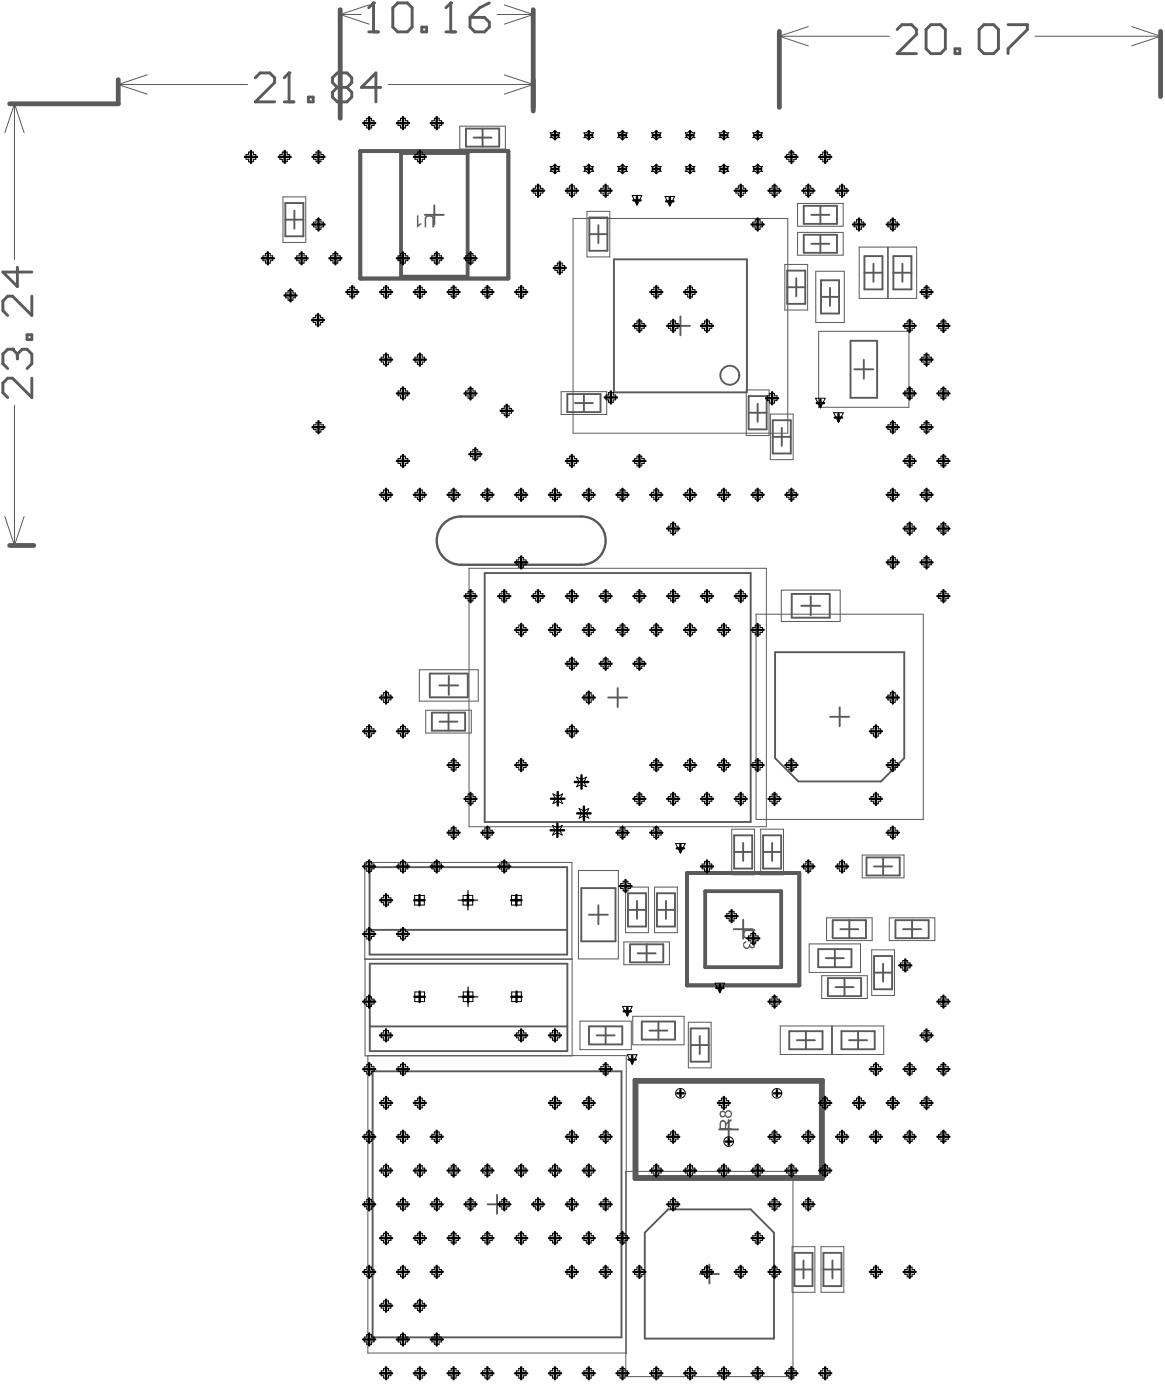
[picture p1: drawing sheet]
<svg xmlns="http://www.w3.org/2000/svg" width="204mm" height="245mm" viewBox="0 0 204 245" stroke-linecap="round" stroke-linejoin="round" font-family="sans-serif">
<g fill="none" stroke="#5a5a5a" stroke-width=".33">
<path d="M49.9 38.5h3.2M49.9 35.6h3.2v5.8h-3.2zM51.5 36.9v3.1M74.4 37.6h3.3M76 36v3.3M81.6 22.5h5.8v3.2h-5.8zM82.9 24.1h3.1M84.5 22.5v3.2M103.2 38.1h3.1v5.8h-3.1zM104.7 39.4v3.2M140.7 36h5.8v3.2h-5.8zM142 37.6h3.2"/>
<path d="M143.6 36v3.2M103.2 41h3.1M107.5 45.4h23.2v23.3h-23.2zM117.4 57.1h3.4M119.1 55.4v3.3M137.8 50.3h3.1M137.8 47.4h3.1v5.8h-3.1zM139.4 48.7v3.2M140.7 41.1h5.8v3.2h-5.8zM142 42.7h3.2M143.6 41.1v3.2M143.7 52h3.2"/>
<path d="M143.7 49.1h3.2v5.8h-3.2zM145.3 50.4v3.2M148.9 59.7h4.6v10h-4.6zM151.3 47.8h3.2M151.3 44.9h3.2v5.8h-3.2zM152.9 46.2v3.1M156.4 47.8h3.1M156.4 44.9h3.1v5.8h-3.1zM157.9 46.2v3.1M99.3 69h5.8v3.2h-5.8zM100.6 70.6h3.2M102.2 69v3.2"/>
<path d="M131 72.3h3.2M131 69.4h3.2v5.8h-3.2zM132.6 70.7v3.2M135.3 76.5h3.1M135.3 73.6h3.1v5.8h-3.1zM136.8 74.9v3.2M149.5 64.7h3.4M151.2 63v3.3M75.2 118h6.7v4.1h-6.7zM78.6 118.4v3.3M84.8 100.4h46.6v43.6h-46.6zM135.7 114.2h22.6v18.6l-4.1 4.1h-14.5l-4-4.1z"/>
<path d="M138.6 104h6.6v4.2h-6.6zM140.2 106.1h3.4M141.9 104.4v3.4M75.6 124.8h5.8v3.2h-5.8zM76.9 120h3.3M76.9 126.4h3.2M78.5 124.8v3.2M106.5 122.2h3.3M108.1 120.5v3.3M145.3 125.5h3.3M147 123.9v3.3M64.7 151.9h34.6v15.3h-34.6z"/>
<path d="M80.2 157.7h3.4M81.9 156v3.3M101.7 155.5h6v9.4h-6zM104.7 158.5v3.4M109.9 159.3h3.2M109.9 156.4h3.2v5.9h-3.2zM111.5 157.8v3.1M115 159.3h3.1M115 156.4h3.1v5.9h-3.1zM116.6 157.8v3.1M128.5 149.2h3.2M128.5 146.3h3.2v5.8h-3.2z"/>
<path d="M130.1 147.6v3.2M133.6 149.2h3.1M133.6 146.3h3.1v5.8h-3.1zM135.1 147.6v3.2M151.7 150.2h5.8v3.1h-5.8zM153 151.7h3.1M154.6 150.2v3.1M64.7 162.8h34.6M64.7 168.8h34.6v15.3h-34.6zM64.7 179.8h34.6M80.3 174.6h3.3M81.9 172.9v3.3"/>
<path d="M103.1 160.2h3.3M103.1 179.7h5.8v3.2h-5.8zM106 179.7v3.2M110.3 165.4h5.8v3.1h-5.8zM111.6 167h3.2M112.3 178.9h5.9v3.2h-5.9zM113.2 165.4v3.1M115.2 178.9v3.2M128.4 162.7h3.3M130.1 161.1v3.3M143.2 166.2h5.8v3.2h-5.8zM144.5 167.8h3.2"/>
<path d="M144.9 171.3h5.8v3.2h-5.8zM145.7 161.1h5.9v3.2h-5.9zM146.1 166.2v3.2M146.2 172.9h3.2M147.1 162.7h3.1M147.8 171.3v3.2M148.7 161.1v3.2M153 170.3h3.1M153 167.4h3.1v5.8h-3.1zM154.6 168.8v3.1M156.7 161.1h5.8v3.2h-5.8zM158.1 162.7h3.1"/>
<path d="M159.6 161.1v3.2M65.2 187.6h43.6v46.6h-43.6zM104.4 181.3h3.2M113.7 180.5h3.1M120.9 183h3.2M120.9 180.1h3.2v5.8h-3.2zM122.5 181.4v3.2M125.9 197.8h3.3M127.5 196.1v3.4M138.1 180.6h5.9v3.2h-5.9zM139.5 182.2h3.1M141.1 180.6v3.2"/>
<path d="M147.3 180.6h5.8v3.2h-5.8zM148.6 182.2h3.2M150.2 180.6v3.2M85.3 210.9h3.4M87 209.2v3.4M116.9 211.8h14.5l4.1 4.1v18.5h-22.6v-18.5zM139.1 219.4h3.1v5.8h-3.1zM144.1 219.4h3.2v5.8h-3.2zM122.5 223.1h3.3M124.2 221.4v3.4M139.1 222.3h3.1M140.6 220.7v3.2"/>
<path d="M144.1 222.3h3.2M145.7 220.7v3.2"/>
<circle cx="127.7" cy="65.7" r="1.66"/>
</g>
<g fill="none" stroke="#5a5a5a" stroke-width=".18">
<path d="M49.5 34.5h4v8h-4zM80.5 22.1h8v4h-8zM100.3 38.3h37.6v37.6h-37.6zM102.7 37h4v8h-4zM139.6 35.6h8v4h-8zM137.4 46.3h4v8h-4zM139.6 40.7h8v4h-8zM142.8 47.5h5v9h-5zM143.3 58h15.8v13.3h-15.8zM150.4 43.3h5v9h-5zM155.5 43.3h4.9v9h-4.9zM98.2 68.6h8v4h-8z"/>
<path d="M130.6 68.3h4v8h-4zM134.8 72.5h4v8h-4zM82.1 99.5h52v45.3h-52zM73.4 117.3h10.3v5.5h-10.3zM132.3 107.6h29.3v35.9h-29.3zM136.7 103.3h10.4v5.5h-10.4zM74.5 124.4h8v4h-8zM101.2 152.5h7v15.4h-7zM109.5 155.4h4v7.9h-4zM114.6 155.4h4v7.9h-4zM128.1 145.2h4v8h-4zM133.1 145.2h4v8h-4z"/>
<path d="M150.9 149.7h7.3v4h-7.3zM100.1 167.9h-36.2v17h36.2v-33.9h-36.2v17h36.2M101.5 178.8h9v5h-9zM109.2 165h8v4h-8zM110.8 178h8.9v5h-8.9zM120.5 179h4v8h-4zM136.6 179.7h8.9v5h-8.9zM141.6 165.3h9v5h-9zM143.8 170.9h8v4h-8zM144.7 160.7h7.9v4h-7.9zM145.7 179.7h9v5h-9zM152.6 166.3h4v8h-4z"/>
<path d="M155.6 160.7h8v4h-8zM64.4 184.9h45.2v52.1h-45.2zM109.5 205.1h29.3v36h-29.3zM138.6 218.3h4v8h-4zM143.7 218.3h4v8h-4z"/>
</g>
<path d="M63.1 26.5h25.9v22.3h-25.9zM70.2 26.8h11.6v21.6h-11.6zM120.2 152.9h19.7v19.7h-19.7zM123.4 156.1h13.3v13.3h-13.3zM111.1 189.1h32.9v17.3h-32.9zM111.4 189.5h32.3v16.6h-32.3z" fill="none" stroke="#5a5a5a" stroke-width=".66"/>
<g fill="#5a5a5a">
<path d="M130.4 162.8l1.8-.1v.4h-1.2a.57 .57 0 0 0-.6 .2 .57 .57 0 0 0 0 .7l.3 .2h1.5v.2h-1.2a.78 .78 0 0 1-.8-.2 .78 .78 0 0 1-.1-.9z"/>
<path d="M130.2 164.9l.5-.1v.3a.43 .43 0 0 0-.4 .5 .43 .43 0 0 0 .5 .3 .43 .43 0 0 0 .3-.5h.2a.33 .33 0 0 0 .2 .4 .33 .33 0 0 0 .4-.2 .33 .33 0 0 0-.1-.4l-.2-.1 .1-.3a.62 .62 0 0 1 .5 .8 .62 .62 0 0 1-.9 .4v-.2a.64 .64 0 0 1-.9 .3 .64 .64 0 0 1-.3-.8z"/>
<path d="M74.6 37.8a.97 .97 0 0 1 1.3 .4l.1 1.6h-.3v-1.2a.57 .57 0 0 0-.3-.6 .57 .57 0 0 0-.7 0l-.1 .3v1.5h-.3v-1.7z"/>
<path d="M73 37.7h.2v1.7l.5-.3v.2l-.3 .2-.3 .3h-.1z"/>
<path d="M126.4 196.5l-.2 .1v1h.7v-.7a.37 .37 0 0 0-.2-.4 .37 .37 0 0 0-.3 0zM126.2 196.2a.64 .64 0 0 1 .9 .5l.3-.3 .6-.4v.3l-.7 .5-.2 .2v.6h.9v.2h-2.1v-1.2z"/>
<path d="M126.4 194.8a.35 .35 0 0 0-.3 .5 .35 .35 0 0 0 .6 .1 .35 .35 0 0 0 0-.5zM127 195.1a.45 .45 0 0 0 .9 0 .45 .45 0 0 0-.9 0zM126.1 194.6l.3-.1a.45 .45 0 0 1 .5 .3 .64 .64 0 0 1 .9-.3 .64 .64 0 0 1 .2 .9 .59 .59 0 0 1-.5 .4 .59 .59 0 0 1-.6-.4 .53 .53 0 0 1-.6 .3 .53 .53 0 0 1-.4-.7z"/>
</g>
<path d="M80.7 98.9h21.1M80.7 90.5h21.1" fill="none" stroke="#5a5a5a" stroke-width=".42"/>
<g fill="none" stroke="#5a5a5a" stroke-width=".18">
<path d="M2.5 18.2l1.7 5.1M2.5 18.2l-1.7 5.1M2.5 18.2v27.2M20.7 14.8l5.1 1.7M20.7 14.8h22.6M25.8 13.1l-5.1 1.7M59.5 2.5l5.1 1.7M59.5 2.5h3.7M64.6 .9l-5.1 1.6M68 14.8h25.3M87 2.5h6.3M88.3 .9l5 1.6"/>
<path d="M88.3 13.1l5 1.7M93.3 2.5l-5 1.7M93.3 14.8l-5 1.7M136.4 6.3l5.1 1.7M136.4 6.3h19.3M141.5 4.7l-5.1 1.6M181.2 6.3h21.9M198.1 4.7l5 1.6M203.1 6.3l-5 1.7M2.5 71v24.5M.8 90.5l1.7 5M4.2 90.5l-1.7 5"/>
</g>
<path d="M20.7 14v4.2h-19M59.5 1.7v19M93.3 1.7v17.7M136.4 5.5v13.3M203.1 5.5v11.4M1.7 95.5h4.2" fill="none" stroke="#5a5a5a" stroke-width=".84"/>
<path d="M64.5 5.6h1.7M65.4 .5v5.1M157 5.2l.9-.9h1.7l.8 .9v.8l-3.4 3.4h3.4M162.9 4.3h1.7l.9 .9v3.3l-.9 .9h-1.7l-.8-.9v-3.3zM167.2 8.5h.8v.9h-.8zM172.2 4.3h1.7l.9 .9v3.3l-.9 .9h-1.7l-.8-.9v-3.3zM176.4 4.3h3.4v.9l-3.4 3.3v.9" fill="none" stroke="#5a5a5a" stroke-width=".51"/>
<circle cx="65.4" cy=".5" r=".25" fill="#5a5a5a"/>
<path d="M65.4 .5l-.9 .9M69.6 .5h1.7l.8 .9v3.3l-.8 .9h-1.7l-.8-.9v-3.3zM73.8 4.7h.9v.9h-.9zM78 5.6h1.7M78.9 .5v5.1" fill="none" stroke="#5a5a5a" stroke-width=".51"/>
<circle cx="78.9" cy=".5" r=".25" fill="#5a5a5a"/>
<path d="M78.9 .5l-.9 .9M82.3 3.1h2.5l.8 .8v.8l-.8 .9h-1.7l-.8-.9zM85.6 .5l-1.6 .9-1.7 1.7M2.2 61.2h-.8l-.9 .8v1.7l.9 .8M5.6 66.2v3.4l-3.4-3.4h-.8l-.9 .9v1.7l.9 .8" fill="none" stroke="#5a5a5a" stroke-width=".51"/>
<circle cx="2.2" cy="61.2" r=".25" fill="#5a5a5a"/>
<path d="M44.7 13.6l.8-.8h1.7l.9 .8v.9l-3.4 3.3h3.4M49.8 17.8h1.6M50.6 12.8v5M3 46.8v3.4l-2.5-2.6h5.1M4.7 58.6h.9v.9h-.9zM5.6 51.9v3.3l-3.4-3.3h-.8l-.9 .8v1.7l.9 .8M2.2 61.2l.8 .8M3 62v.9M3 62l.9-.8h.8l.9 .8v1.7l-.9 .8" fill="none" stroke="#5a5a5a" stroke-width=".51"/>
<circle cx="50.6" cy="12.8" r=".25" fill="#5a5a5a"/>
<path d="M50.6 12.8l-.8 .8M54 17h.8v.8h-.8zM59 15.3l-.8 .9v.8l.8 .8h1.7l.9-.8v-.8l-.9-.9M59 15.3l-.8-.8v-.9l.8-.8h1.7l.9 .8v.9l-.9 .8M59 15.3h1.7M66.6 15.3h-3.3l2.5-2.5v5" fill="none" stroke="#5a5a5a" stroke-width=".51"/>
<path d="M80.7 90.5a4.2 4.2 0 0 0-4.3 4.2 4.2 4.2 0 0 0 4.3 4.2M101.8 90.5a4.2 4.2 0 0 1 4.2 4.2 4.2 4.2 0 0 1-4.2 4.2" fill="none" stroke="#5a5a5a" stroke-width=".42"/>
<g fill="none" stroke="#000" stroke-width=".42">
<path d="M42.9 27.5h2.1M43.9 26.4v2.1M48.8 27.5h2.1M49.8 26.4v2.1M54.7 39.3h2.1M54.7 27.5h2.1M55.7 26.4v2.1M55.7 38.3v2.1M63.6 21.6h2.1M64.6 20.5v2.1M69.5 21.6h2.1M70.5 20.5v2.1"/>
<path d="M72.4 27.5h2.1M73.5 26.4v2.1M75.4 21.6h2.1M76.4 20.5v2.1M93.1 33.4h2.1M94.2 32.3v2.2M96.5 23.7h1.3M96.5 29.6h1.3M97.1 23v1.3M97.1 29v1.2M99 33.4h2.1M100.1 32.3v2.2"/>
<path d="M102.4 23.7h1.3M102.4 29.6h1.3M103 23v1.3M103 29v1.2M104.9 33.4h2.2M106 32.3v2.2M108.3 23.7h1.3M108.3 29.6h1.3M109 23v1.3M109 29v1.2M110.9 35.1h1.2M111.5 34.5v1.2"/>
<path d="M114.2 23.7h1.3M114.2 29.6h1.3M114.9 23v1.3M114.9 29v1.2M116.6 35.3h1.3M117.2 34.6v1.3M120.1 23.7h1.3M120.1 29.6h1.3M120.8 23v1.3M120.8 29v1.2M126.1 23.7h1.2M126.1 29.6h1.2"/>
<path d="M126.7 23v1.3M126.7 29v1.2M128.6 33.4h2.1M129.7 32.3v2.2M131.6 39.3h2.1M132 23.7h1.2M132 29.6h1.2M132.6 23v1.3M132.6 29v1.2M132.6 38.3v2.1M134.5 33.4h2.1M135.6 32.3v2.2"/>
<path d="M137.5 27.5h2.1M138.5 26.4v2.1M140.4 33.4h2.1M141.5 32.3v2.2M143.4 27.5h2.1M144.4 26.4v2.1M146.3 33.4h2.1M147.4 32.3v2.2M149.3 39.3h2.1M150.3 38.3v2.1M155.2 39.3h2.1M156.3 38.3v2.1"/>
<path d="M45.8 45.2h2.1M46.9 44.2v2.1M49.8 51.7h2.1M50.8 50.7v2.1M51.7 45.2h2.1M52.8 44.2v2.1M54.6 56.1h2.1M55.7 55v2.1M57.6 45.2h2.2M58.7 44.2v2.1M60.6 51.1h2.1M61.7 50.1v2.1"/>
<path d="M66.5 51.1h2.1M67.6 50.1v2.1M69.5 45.2h2.1M70.5 44.2v2.1M72.4 51.1h2.1M73.5 50.1v2.1M75.4 45.2h2.1M76.4 44.2v2.1M78.3 51.1h2.2M79.4 50.1v2.1M81.3 45.2h2.1M82.4 44.2v2.1"/>
<path d="M84.3 51.1h2.1M85.3 50.1v2.1M90.2 51.1h2.1M91.2 50.1v2.1M96.9 46.9h2.1M98 45.9v2.1M110.9 57.1h2.1M111.9 56v2.1M113.8 51.1h2.1M114.9 50.1v2.1M116.8 57.1h2.1M117.8 56v2.1"/>
<path d="M119.7 51.1h2.1M120.8 50.1v2.1M122.7 57.1h2.1M123.7 56v2.1M158.2 57.1h2.1M159.2 56v2.1M161.1 51.1h2.1M162.2 50.1v2.1M164.1 57.1h2.1M165.1 56v2.1M54.7 74.8h2.1M55.7 73.8v2.1"/>
<path d="M66.5 63h2.1M67.6 61.9v2.1M69.5 68.9h2.1M70.5 67.8v2.2M70.5 79.7v2.1M72.4 63h2.1M73.5 61.9v2.1M81.3 68.9h2.1M82.1 79.6h2.2M82.4 67.8v2.2M83.2 78.5v2.1M87.6 71.9h2.1"/>
<path d="M88.7 70.9v2.1M100.1 79.7v2.1M105.9 69.6h2.1M106.9 68.6v2.1M111.9 79.7v2.1M134.1 69.7h2.1M135.1 68.7v2.1M143 70.6h1.2M143.6 70v1.2M146.1 73.1h1.3M146.8 72.5v1.3M155.2 74.8h2.1"/>
<path d="M156.3 73.8v2.1M158.2 68.9h2.1M159.2 67.8v2.2M159.2 79.7v2.1M161.1 63h2.1M161.1 74.8h2.1M162.2 61.9v2.1M162.2 73.8v2.1M164.1 68.9h2.1M165.1 67.8v2.2M165.1 79.7v2.1M66.5 86.7h2.1"/>
<path d="M67.6 85.6v2.1M69.5 80.7h2.1M72.4 86.7h2.1M73.5 85.6v2.1M78.3 86.7h2.2M79.4 85.6v2.1M84.3 86.7h2.1M85.3 85.6v2.1M90.2 86.7h2.1M90.2 98.5h2.1M91.2 85.6v2.1M91.2 97.4v2.1"/>
<path d="M96.1 86.7h2.1M97.1 85.6v2.1M99 80.7h2.1M102 86.7h2.1M103 85.6v2.1M107.9 86.7h2.1M109 85.6v2.1M110.9 80.7h2.1M113.8 86.7h2.1M114.9 85.6v2.1M116.8 92.6h2.1M117.8 91.5v2.1"/>
<path d="M119.7 86.7h2.1M120.8 85.6v2.1M125.6 86.7h2.2M126.7 85.6v2.1M131.6 86.7h2.1M132.6 85.6v2.1M137.5 86.7h2.1M138.5 85.6v2.1M155.2 86.7h2.1M155.2 98.5h2.1M156.3 85.6v2.1M156.3 97.4v2.1"/>
<path d="M158.2 80.7h2.1M158.2 92.6h2.1M159.2 91.5v2.1M161.1 86.7h2.1M161.1 98.5h2.1M162.2 85.6v2.1M162.2 97.4v2.1M164.1 80.7h2.1M164.1 92.6h2.1M165.1 91.5v2.1M81.3 104.4h2.1M82.4 103.3v2.2"/>
<path d="M87.2 104.4h2.1M88.3 103.3v2.2M90.2 110.3h2.1M91.2 109.3v2.1M93.1 104.4h2.1M94.2 103.3v2.2M96.1 110.3h2.1M97.1 109.3v2.1M99 104.4h2.1M99 116.2h2.1M100.1 103.3v2.2M100.1 115.2v2.1"/>
<path d="M102 110.3h2.1M103 109.3v2.1M104.9 104.4h2.2M104.9 116.2h2.2M106 103.3v2.2M106 115.2v2.1M107.9 110.3h2.1M109 109.3v2.1M110.9 104.4h2.1M110.9 116.2h2.1M111.9 103.3v2.2M111.9 115.2v2.1"/>
<path d="M113.8 110.3h2.1M114.9 109.3v2.1M116.8 104.4h2.1M117.8 103.3v2.2M119.7 110.3h2.1M120.8 109.3v2.1M122.7 104.4h2.1M123.7 103.3v2.2M125.6 110.3h2.2M126.7 109.3v2.1M128.6 104.4h2.1M129.7 103.3v2.2"/>
<path d="M131.6 110.3h2.1M132.6 109.3v2.1M164.1 104.4h2.1M165.1 103.3v2.2M63.6 128.1h2.1M64.6 127v2.1M66.5 122.2h2.1M67.6 121.1v2.1M69.5 128.1h2.1M70.5 127v2.1M78.3 134h2.2M79.4 132.9v2.1"/>
<path d="M81.3 139.9h2.1M82.4 138.8v2.2M90.2 134h2.1M91.2 132.9v2.1M96.4 139.9h2.4M97.6 138.7v2.4M99 128.1h2.1M100.1 127v2.1M100.6 136.9h2.4M101.8 135.8v2.3M102 122.2h2.1M103 121.1v2.1"/>
<path d="M110.9 139.9h2.1M111.9 138.8v2.2M113.8 134h2.1M114.9 132.9v2.1M116.8 139.9h2.1M117.8 138.8v2.2M119.7 134h2.1M120.8 132.9v2.1M122.7 139.9h2.1M123.7 138.8v2.2M125.6 134h2.2M126.7 132.9v2.1"/>
<path d="M128.6 139.9h2.1M129.7 138.8v2.2M131.6 134h2.1M132.6 132.9v2.1M134.5 139.9h2.1M135.6 138.8v2.2M137.5 134h2.1M138.5 132.9v2.1M152.2 128.1h2.2M152.2 139.9h2.2M153.3 127v2.1M153.3 138.8v2.2"/>
<path d="M155.2 122.2h2.1M155.2 134h2.1M156.3 121.1v2.1M156.3 132.9v2.1M63.6 151.7h2.1M64.6 150.7v2.1M66.5 157.7h2.1M67.6 156.6v2.1M69.5 151.7h2.1M70.5 150.7v2.1M72.5 157.7h1.8M73.4 156.7v1.9"/>
<path d="M75.4 151.7h2.1M76.4 150.7v2.1M78.3 145.8h2.2M79.4 144.8v2.1M81 157.7h1.8M81.9 156.7v1.9M84.3 145.8h2.1M85.3 144.8v2.1M87.2 151.7h2.1M88.3 150.7v2.1M89.5 157.7h1.8M90.4 156.7v1.9"/>
<path d="M96.4 145.4h2.3M97.6 144.2v2.4M101 142.4h2.4M102.2 141.3v2.3M107.9 145.8h2.1M108.4 155.2h2.1M109 144.8v2.1M109.5 154.1v2.1M113.8 145.8h2.1M114.9 144.8v2.1M118.5 148.6h1.2M119.1 147.9v1.3"/>
<path d="M122.7 151.7h2.1M123.7 150.7v2.1M128 159.4v2.1M140.4 151.7h2.1M141.5 150.7v2.1M146.3 151.7h2.1M147.4 150.7v2.1M155.2 145.8h2.1M156.3 144.8v2.1M63.6 175.4h2.1M63.6 163.6h2.1M64.6 162.5v2.1"/>
<path d="M64.6 174.4v2.1M69.5 163.6h2.1M70.5 162.5v2.1M72.5 174.6h1.9M73.4 173.6v1.9M81 174.6h1.8M81.9 173.6v1.9M89.5 174.6h1.8M90.4 173.6v1.9M109.2 177.1h1.2M109.8 176.5v1.2M125.4 173h1.2"/>
<path d="M126 172.4v1.3M127 160.4h2.1M130.8 164.3h2.1M131.8 163.3v2.1M134.5 175.4h2.1M135.6 174.4v2.1M157.4 169.1h2.1M158.5 168v2.1M164.1 175.4h2.1M165.1 174.4v2.1M63.6 187.2h2.1M63.6 199.1h2.1"/>
<path d="M64.6 186.2v2.1M64.6 198v2.1M66.5 181.3h2.1M66.5 193.2h2.1M67.6 180.3v2.1M67.6 192.1v2.1M69.5 187.2h2.1M69.5 199.1h2.1M70.5 186.2v2.1M70.5 198v2.1M72.4 193.2h2.1M73.5 192.1v2.1"/>
<path d="M75.4 199.1h2.1M76.4 198v2.1M90.2 181.3h2.1M91.2 180.3v2.1M96.1 181.3h2.1M96.1 193.2h2.1M97.1 180.3v2.1M97.1 192.1v2.1M99 199.1h2.1M100.1 198v2.1M102 193.2h2.1M103 192.1v2.1"/>
<path d="M104.9 187.2h2.2M104.9 199.1h2.2M106 186.2v2.1M106 198v2.1M110 185.6h1.3M110.6 184.9v1.3M116.8 199.1h2.1M117.8 198v2.1M118.6 191.5h1M119.1 190.9v1.1M125.6 193.2h2.2M126.7 192.1v2.1"/>
<path d="M127 199.9h1.1M127.5 199.4v1.1M134.5 199.1h2.1M135.4 191.5h1.1M135.6 198v2.1M136 190.9v1.1M140.4 199.1h2.1M141.5 198v2.1M143.4 193.2h2.1M144.4 192.1v2.1M146.3 199.1h2.1M147.4 198v2.1"/>
<path d="M149.3 193.2h2.1M150.3 192.1v2.1M152.2 187.2h2.2M152.2 199.1h2.2M153.3 186.2v2.1M153.3 198v2.1M155.2 193.2h2.1M156.3 192.1v2.1M158.2 187.2h2.1M158.2 199.1h2.1M159.2 186.2v2.1M159.2 198v2.1"/>
<path d="M161.1 181.3h2.1M161.1 193.2h2.1M162.2 180.3v2.1M162.2 192.1v2.1M164.1 187.2h2.1M164.1 199.1h2.1M165.1 186.2v2.1M165.1 198v2.1M63.6 210.9h2.1M64.6 209.9v2.1M66.5 205h2.1M66.5 216.8h2.1"/>
<path d="M67.6 203.9v2.2M67.6 215.8v2.1M69.5 210.9h2.1M70.5 209.9v2.1M72.4 205h2.1M72.4 216.8h2.1M73.5 203.9v2.2M73.5 215.8v2.1M75.4 210.9h2.1M76.4 209.9v2.1M78.3 205h2.2M78.3 216.8h2.2"/>
<path d="M79.4 203.9v2.2M79.4 215.8v2.1M81.3 210.9h2.1M82.4 209.9v2.1M84.3 205h2.1M84.3 216.8h2.1M85.3 203.9v2.2M85.3 215.8v2.1M87.2 210.9h2.1M88.3 209.9v2.1M90.2 205h2.1M90.2 216.8h2.1"/>
<path d="M91.2 203.9v2.2M91.2 215.8v2.1M93.1 210.9h2.1M94.2 209.9v2.1M96.1 205h2.1M96.1 216.8h2.1M97.1 203.9v2.2M97.1 215.8v2.1M99 210.9h2.1M100.1 209.9v2.1M102 205h2.1M102 216.8h2.1"/>
<path d="M103 203.9v2.2M103 215.8v2.1M104.9 210.9h2.2M106 209.9v2.1M107.9 216.8h2.1M109 215.8v2.1M113.8 205h2.1M114.9 203.9v2.2M116.8 210.9h2.1M117.8 209.9v2.1M119.7 205h2.1M120.8 203.9v2.2"/>
<path d="M125.6 205h2.2M126.7 203.9v2.2M131.6 205h2.1M131.6 216.8h2.1M132.6 203.9v2.2M132.6 215.8v2.1M134.5 210.9h2.1M135.6 209.9v2.1M137.5 205h2.1M138.5 203.9v2.2M140.4 210.9h2.1M141.5 209.9v2.1"/>
<path d="M143.4 205h2.1M144.4 203.9v2.2M63.6 222.7h2.1M63.6 234.6h2.1M64.6 221.7v2.1M64.6 233.5v2.1M66.5 228.7h2.1M67.6 227.6v2.1M67.6 239.4v2.2M69.5 222.7h2.1M69.5 234.6h2.1M70.5 221.7v2.1"/>
<path d="M70.5 233.5v2.1M72.4 228.7h2.1M73.5 227.6v2.1M73.5 239.4v2.2M75.4 222.7h2.1M75.4 234.6h2.1M76.4 221.7v2.1M76.4 233.5v2.1M79.4 239.4v2.2M85.3 239.4v2.2M91.2 239.4v2.2M97.1 239.4v2.2"/>
<path d="M99 222.7h2.1M100.1 221.7v2.1M103 239.4v2.2M104.9 222.7h2.2M106 221.7v2.1M109 239.4v2.2M110.9 222.7h2.1M111.9 221.7v2.1M114.9 239.4v2.2M120.8 239.4v2.2M122.7 222.7h2.1M123.7 221.7v2.1"/>
<path d="M126.7 239.4v2.2M128.6 222.7h2.1M129.7 221.7v2.1M132.6 239.4v2.2M134.5 222.7h2.1M135.6 221.7v2.1M138.5 239.4v2.2M144.4 239.4v2.2M152.2 222.7h2.2M153.3 221.7v2.1M158.2 222.7h2.1M159.2 221.7v2.1"/>
<path d="M66.5 240.5h2.1M72.4 240.5h2.1M78.3 240.5h2.2M84.3 240.5h2.1M90.2 240.5h2.1M96.1 240.5h2.1M102 240.5h2.1M107.9 240.5h2.1M113.8 240.5h2.1M119.7 240.5h2.1M125.6 240.5h2.2M131.6 240.5h2.1"/>
<path d="M137.5 240.5h2.1M143.4 240.5h2.1"/>
</g>
<g fill="none" stroke="#000" stroke-width=".18">
<path d="M43.5 26.6h.8v.5h.5v.8h-.5v.4h-.8v-.4h-.4v-.8h.4zM49.4 26.6h.9v.5h.4v.8h-.4v.4h-.9v-.4h-.4v-.8h.4zM55.3 38.5h.9v.4h.4v.8h-.4v.5h-.9v-.5h-.4v-.8h.4zM55.3 26.6h.9v.5h.4v.8h-.4v.4h-.9v-.4h-.4v-.8h.4zM64.2 20.7h.8v.4h.5v.9h-.5v.4h-.8v-.4h-.4v-.9h.4zM70.1 20.7h.8v.4h.5v.9h-.5v.4h-.8v-.4h-.4v-.9h.4zM73.1 26.6h.8v.5h.4v.8h-.4v.4h-.8v-.4h-.5v-.8h.5zM76 20.7h.9v.4h.4v.9h-.4v.4h-.9v-.4h-.4v-.9h.4zM93.8 32.6h.8v.4h.4v.8h-.4v.4h-.8v-.4h-.5v-.8h.5zM96.3 29.2h.4l.4-.5 .5 .5h.4l-.4 .4 .4 .4h-.4l-.5 .4-.4-.4h-.4l.4-.4zM96.3 23.3h.4l.4-.5 .5 .5h.4l-.4 .4 .4 .4h-.4l-.5 .4-.4-.4h-.4l.4-.4zM99.7 32.6h.8v.4h.4v.8h-.4v.4h-.8v-.4h-.5v-.8h.5z"/>
<path d="M102.2 23.3h.4l.4-.5 .5 .5h.4l-.4 .4 .4 .4h-.4l-.5 .4-.4-.4h-.4l.4-.4zM102.2 29.2h.4l.4-.5 .5 .5h.4l-.4 .4 .4 .4h-.4l-.5 .4-.4-.4h-.4l.4-.4zM105.6 32.6h.8v.4h.4v.8h-.4v.4h-.8v-.4h-.4v-.8h.4zM108.1 29.2h.4l.5-.5 .4 .5h.4l-.4 .4 .4 .4h-.4l-.4 .4-.5-.4h-.4l.4-.4zM108.1 23.3h.4l.5-.5 .4 .5h.4l-.4 .4 .4 .4h-.4l-.4 .4-.5-.4h-.4l.4-.4zM110.6 34.2h1.7l-.8 1.7zM114 29.2h.4l.5-.5 .4 .5h.4l-.4 .4 .4 .4h-.4l-.4 .4-.5-.4h-.4l.4-.4zM114 23.3h.4l.5-.5 .4 .5h.4l-.4 .4 .4 .4h-.4l-.4 .4-.5-.4h-.4l.4-.4zM116.4 34.4h1.7l-.9 1.7zM119.9 29.2h.5l.4-.5 .4 .5h.4l-.4 .4 .4 .4h-.4l-.4 .4-.4-.4h-.5l.5-.4zM119.9 23.3h.5l.4-.5 .4 .5h.4l-.4 .4 .4 .4h-.4l-.4 .4-.4-.4h-.5l.5-.4zM125.8 29.2h.5l.4-.5 .4 .5h.4l-.4 .4 .4 .4h-.4l-.4 .4-.4-.4h-.5l.5-.4z"/>
<path d="M125.8 23.3h.5l.4-.5 .4 .5h.4l-.4 .4 .4 .4h-.4l-.4 .4-.4-.4h-.5l.5-.4zM129.2 32.6h.9v.4h.4v.8h-.4v.4h-.9v-.4h-.4v-.8h.4zM131.8 29.2h.4l.4-.5 .4 .5h.5l-.5 .4 .5 .4h-.5l-.4 .4-.4-.4h-.4l.4-.4zM131.8 23.3h.4l.4-.5 .4 .5h.5l-.5 .4 .5 .4h-.5l-.4 .4-.4-.4h-.4l.4-.4zM132.2 38.5h.8v.4h.5v.8h-.5v.5h-.8v-.5h-.4v-.8h.4zM135.1 32.6h.9v.4h.4v.8h-.4v.4h-.9v-.4h-.4v-.8h.4zM138.1 26.6h.8v.5h.5v.8h-.5v.4h-.8v-.4h-.4v-.8h.4zM141.1 32.6h.8v.4h.4v.8h-.4v.4h-.8v-.4h-.5v-.8h.5zM144 26.6h.9v.5h.4v.8h-.4v.4h-.9v-.4h-.4v-.8h.4zM147 32.6h.8v.4h.4v.8h-.4v.4h-.8v-.4h-.5v-.8h.5zM149.9 38.5h.9v.4h.4v.8h-.4v.5h-.9v-.5h-.4v-.8h.4zM155.8 38.5h.9v.4h.4v.8h-.4v.5h-.9v-.5h-.4v-.8h.4z"/>
<path d="M46.5 44.4h.8v.4h.4v.9h-.4v.4h-.8v-.4h-.5v-.9h.5zM50.4 50.9h.9v.4h.4v.9h-.4v.4h-.9v-.4h-.4v-.9h.4zM52.4 44.4h.8v.4h.4v.9h-.4v.4h-.8v-.4h-.5v-.9h.5zM55.2 55.2h.9v.4h.4v.9h-.4v.4h-.9v-.4h-.4v-.9h.4zM58.3 44.4h.8v.4h.4v.9h-.4v.4h-.8v-.4h-.4v-.9h.4zM61.2 50.3h.9v.4h.4v.9h-.4v.4h-.9v-.4h-.4v-.9h.4zM67.1 50.3h.9v.4h.4v.9h-.4v.4h-.9v-.4h-.4v-.9h.4zM70.1 44.4h.8v.4h.5v.9h-.5v.4h-.8v-.4h-.4v-.9h.4zM73.1 50.3h.8v.4h.4v.9h-.4v.4h-.8v-.4h-.5v-.9h.5zM76 44.4h.9v.4h.4v.9h-.4v.4h-.9v-.4h-.4v-.9h.4zM79 50.3h.8v.4h.4v.9h-.4v.4h-.8v-.4h-.4v-.9h.4zM81.9 44.4h.9v.4h.4v.9h-.4v.4h-.9v-.4h-.4v-.9h.4z"/>
<path d="M84.9 50.3h.8v.4h.5v.9h-.5v.4h-.8v-.4h-.4v-.9h.4zM90.8 50.3h.8v.4h.5v.9h-.5v.4h-.8v-.4h-.4v-.9h.4zM97.6 46.1h.8v.4h.4v.8h-.4v.5h-.8v-.5h-.5v-.8h.5zM111.5 56.2h.8v.4h.5v.9h-.5v.4h-.8v-.4h-.4v-.9h.4zM114.4 50.3h.9v.4h.4v.9h-.4v.4h-.9v-.4h-.4v-.9h.4zM117.4 56.2h.8v.4h.5v.9h-.5v.4h-.8v-.4h-.4v-.9h.4zM120.4 50.3h.8v.4h.4v.9h-.4v.4h-.8v-.4h-.5v-.9h.5zM123.3 56.2h.9v.4h.4v.9h-.4v.4h-.9v-.4h-.4v-.9h.4zM158.8 56.2h.8v.4h.5v.9h-.5v.4h-.8v-.4h-.4v-.9h.4zM161.7 50.3h.9v.4h.4v.9h-.4v.4h-.9v-.4h-.4v-.9h.4zM164.7 56.2h.8v.4h.5v.9h-.5v.4h-.8v-.4h-.4v-.9h.4zM55.3 74h.9v.4h.4v.8h-.4v.5h-.9v-.5h-.4v-.8h.4z"/>
<path d="M67.1 62.1h.9v.5h.4v.8h-.4v.4h-.9v-.4h-.4v-.8h.4zM70.1 68.1h.8v.4h.5v.8h-.5v.4h-.8v-.4h-.4v-.8h.4zM70.1 79.9h.8v.4h.5v.9h-.5v.4h-.8v-.4h-.4v-.9h.4zM73.1 62.1h.8v.5h.4v.8h-.4v.4h-.8v-.4h-.5v-.8h.5zM81.9 68.1h.9v.4h.4v.8h-.4v.4h-.9v-.4h-.4v-.8h.4zM82.8 78.7h.8v.4h.4v.9h-.4v.4h-.8v-.4h-.4v-.9h.4zM88.3 71.1h.8v.4h.4v.9h-.4v.4h-.8v-.4h-.5v-.9h.5zM99.7 79.9h.8v.4h.4v.9h-.4v.4h-.8v-.4h-.5v-.9h.5zM106.5 68.8h.8v.4h.5v.8h-.5v.5h-.8v-.5h-.4v-.8h.4zM111.5 79.9h.8v.4h.5v.9h-.5v.4h-.8v-.4h-.4v-.9h.4zM134.7 68.9h.9v.4h.4v.9h-.4v.4h-.9v-.4h-.4v-.9h.4zM142.7 69.7h1.7l-.8 1.7z"/>
<path d="M145.9 72.3h1.7l-.8 1.7zM155.8 74h.9v.4h.4v.8h-.4v.5h-.9v-.5h-.4v-.8h.4zM158.8 68.1h.8v.4h.5v.8h-.5v.4h-.8v-.4h-.4v-.8h.4zM158.8 79.9h.8v.4h.5v.9h-.5v.4h-.8v-.4h-.4v-.9h.4zM161.7 62.1h.9v.5h.4v.8h-.4v.4h-.9v-.4h-.4v-.8h.4zM161.7 74h.9v.4h.4v.8h-.4v.5h-.9v-.5h-.4v-.8h.4zM164.7 68.1h.8v.4h.5v.8h-.5v.4h-.8v-.4h-.4v-.8h.4zM164.7 79.9h.8v.4h.5v.9h-.5v.4h-.8v-.4h-.4v-.9h.4zM67.1 85.8h.9v.4h.4v.9h-.4v.4h-.9v-.4h-.4v-.9h.4zM73.1 85.8h.8v.4h.4v.9h-.4v.4h-.8v-.4h-.5v-.9h.5zM79 85.8h.8v.4h.4v.9h-.4v.4h-.8v-.4h-.4v-.9h.4zM84.9 85.8h.8v.4h.5v.9h-.5v.4h-.8v-.4h-.4v-.9h.4z"/>
<path d="M90.8 85.8h.8v.4h.5v.9h-.5v.4h-.8v-.4h-.4v-.9h.4zM90.8 97.6h.8v.5h.5v.8h-.5v.4h-.8v-.4h-.4v-.8h.4zM96.7 85.8h.9v.4h.4v.9h-.4v.4h-.9v-.4h-.4v-.9h.4zM102.6 85.8h.9v.4h.4v.9h-.4v.4h-.9v-.4h-.4v-.9h.4zM108.5 85.8h.9v.4h.4v.9h-.4v.4h-.9v-.4h-.4v-.9h.4zM114.4 85.8h.9v.4h.4v.9h-.4v.4h-.9v-.4h-.4v-.9h.4zM117.4 91.7h.8v.4h.5v.9h-.5v.4h-.8v-.4h-.4v-.9h.4zM120.4 85.8h.8v.4h.4v.9h-.4v.4h-.8v-.4h-.5v-.9h.5zM126.3 85.8h.8v.4h.4v.9h-.4v.4h-.8v-.4h-.5v-.9h.5zM132.2 85.8h.8v.4h.5v.9h-.5v.4h-.8v-.4h-.4v-.9h.4zM138.1 85.8h.8v.4h.5v.9h-.5v.4h-.8v-.4h-.4v-.9h.4zM155.8 85.8h.9v.4h.4v.9h-.4v.4h-.9v-.4h-.4v-.9h.4z"/>
<path d="M155.8 97.6h.9v.5h.4v.8h-.4v.4h-.9v-.4h-.4v-.8h.4zM158.8 91.7h.8v.4h.5v.9h-.5v.4h-.8v-.4h-.4v-.9h.4zM161.7 85.8h.9v.4h.4v.9h-.4v.4h-.9v-.4h-.4v-.9h.4zM161.7 97.6h.9v.5h.4v.8h-.4v.4h-.9v-.4h-.4v-.8h.4zM164.7 91.7h.8v.4h.5v.9h-.5v.4h-.8v-.4h-.4v-.9h.4zM81.9 103.6h.9v.4h.4v.8h-.4v.4h-.9v-.4h-.4v-.8h.4zM87.8 103.6h.9v.4h.4v.8h-.4v.4h-.9v-.4h-.4v-.8h.4zM90.8 109.5h.8v.4h.5v.8h-.5v.5h-.8v-.5h-.4v-.8h.4zM93.8 103.6h.8v.4h.4v.8h-.4v.4h-.8v-.4h-.5v-.8h.5zM96.7 109.5h.9v.4h.4v.8h-.4v.5h-.9v-.5h-.4v-.8h.4zM99.7 103.6h.8v.4h.4v.8h-.4v.4h-.8v-.4h-.5v-.8h.5zM99.7 115.4h.8v.4h.4v.9h-.4v.4h-.8v-.4h-.5v-.9h.5z"/>
<path d="M102.6 109.5h.9v.4h.4v.8h-.4v.5h-.9v-.5h-.4v-.8h.4zM105.6 103.6h.8v.4h.4v.8h-.4v.4h-.8v-.4h-.4v-.8h.4zM105.6 115.4h.8v.4h.4v.9h-.4v.4h-.8v-.4h-.4v-.9h.4zM108.5 109.5h.9v.4h.4v.8h-.4v.5h-.9v-.5h-.4v-.8h.4zM111.5 103.6h.8v.4h.5v.8h-.5v.4h-.8v-.4h-.4v-.8h.4zM111.5 115.4h.8v.4h.5v.9h-.5v.4h-.8v-.4h-.4v-.9h.4zM114.4 109.5h.9v.4h.4v.8h-.4v.5h-.9v-.5h-.4v-.8h.4zM117.4 103.6h.8v.4h.5v.8h-.5v.4h-.8v-.4h-.4v-.8h.4zM120.4 109.5h.8v.4h.4v.8h-.4v.5h-.8v-.5h-.5v-.8h.5zM123.3 103.6h.9v.4h.4v.8h-.4v.4h-.9v-.4h-.4v-.8h.4zM126.3 109.5h.8v.4h.4v.8h-.4v.5h-.8v-.5h-.5v-.8h.5zM129.2 103.6h.9v.4h.4v.8h-.4v.4h-.9v-.4h-.4v-.8h.4z"/>
<path d="M132.2 109.5h.8v.4h.5v.8h-.5v.5h-.8v-.5h-.4v-.8h.4zM164.7 103.6h.8v.4h.5v.8h-.5v.4h-.8v-.4h-.4v-.8h.4zM64.2 127.2h.8v.4h.5v.9h-.5v.4h-.8v-.4h-.4v-.9h.4zM67.1 121.3h.9v.4h.4v.9h-.4v.4h-.9v-.4h-.4v-.9h.4zM70.1 127.2h.8v.4h.5v.9h-.5v.4h-.8v-.4h-.4v-.9h.4zM79 133.1h.8v.5h.4v.8h-.4v.4h-.8v-.4h-.4v-.8h.4zM81.9 139.1h.9v.4h.4v.8h-.4v.5h-.9v-.5h-.4v-.8h.4zM90.8 133.1h.8v.5h.5v.8h-.5v.4h-.8v-.4h-.4v-.8h.4zM96.8 139l.8 .5 .9-.5-.5 .9 .5 .8-.9-.4-.8 .4 .4-.8zM99.7 127.2h.8v.4h.4v.9h-.4v.4h-.8v-.4h-.5v-.9h.5zM100.9 136.1l.9 .4 .8-.4-.4 .8 .4 .9-.8-.4-.9 .4 .5-.9zM102.6 121.3h.9v.4h.4v.9h-.4v.4h-.9v-.4h-.4v-.9h.4z"/>
<path d="M111.5 139.1h.8v.4h.5v.8h-.5v.5h-.8v-.5h-.4v-.8h.4zM114.4 133.1h.9v.5h.4v.8h-.4v.4h-.9v-.4h-.4v-.8h.4zM117.4 139.1h.8v.4h.5v.8h-.5v.5h-.8v-.5h-.4v-.8h.4zM120.4 133.1h.8v.5h.4v.8h-.4v.4h-.8v-.4h-.5v-.8h.5zM123.3 139.1h.9v.4h.4v.8h-.4v.5h-.9v-.5h-.4v-.8h.4zM126.3 133.1h.8v.5h.4v.8h-.4v.4h-.8v-.4h-.5v-.8h.5zM129.2 139.1h.9v.4h.4v.8h-.4v.5h-.9v-.5h-.4v-.8h.4zM132.2 133.1h.8v.5h.5v.8h-.5v.4h-.8v-.4h-.4v-.8h.4zM135.1 139.1h.9v.4h.4v.8h-.4v.5h-.9v-.5h-.4v-.8h.4zM138.1 133.1h.8v.5h.5v.8h-.5v.4h-.8v-.4h-.4v-.8h.4zM152.9 127.2h.8v.4h.4v.9h-.4v.4h-.8v-.4h-.4v-.9h.4zM152.9 139.1h.8v.4h.4v.8h-.4v.5h-.8v-.5h-.4v-.8h.4z"/>
<path d="M155.8 121.3h.9v.4h.4v.9h-.4v.4h-.9v-.4h-.4v-.9h.4zM155.8 133.1h.9v.5h.4v.8h-.4v.4h-.9v-.4h-.4v-.8h.4zM64.2 150.9h.8v.4h.5v.9h-.5v.4h-.8v-.4h-.4v-.9h.4zM67.1 156.8h.9v.4h.4v.9h-.4v.4h-.9v-.4h-.4v-.9h.4zM70.1 150.9h.8v.4h.5v.9h-.5v.4h-.8v-.4h-.4v-.9h.4zM72.6 156.8h1.7v1.7h-1.7zM76 150.9h.9v.4h.4v.9h-.4v.4h-.9v-.4h-.4v-.9h.4zM79 145h.8v.4h.4v.8h-.4v.5h-.8v-.5h-.4v-.8h.4zM81.1 156.8h1.6v1.7h-1.6zM84.9 145h.8v.4h.5v.8h-.5v.5h-.8v-.5h-.4v-.8h.4zM87.8 150.9h.9v.4h.4v.9h-.4v.4h-.9v-.4h-.4v-.9h.4zM89.5 156.8h1.7v1.7h-1.7z"/>
<path d="M96.7 144.6l.9 .4 .8-.4-.4 .8 .4 .8-.8-.4-.9 .4 .4-.8zM101.4 141.6l.8 .4 .8-.4-.4 .8 .4 .9-.8-.4-.8 .4 .4-.9zM108.5 145h.9v.4h.4v.8h-.4v.5h-.9v-.5h-.4v-.8h.4zM109.1 154.3h.8v.5h.4v.8h-.4v.4h-.8v-.4h-.5v-.8h.5zM114.4 145h.9v.4h.4v.8h-.4v.5h-.9v-.5h-.4v-.8h.4zM118.2 147.7h1.7l-.8 1.7zM123.3 150.9h.9v.4h.4v.9h-.4v.4h-.9v-.4h-.4v-.9h.4zM127.6 159.6h.9v.4h.4v.9h-.4v.4h-.9v-.4h-.4v-.9h.4zM141.1 150.9h.8v.4h.4v.9h-.4v.4h-.8v-.4h-.5v-.9h.5zM147 150.9h.8v.4h.4v.9h-.4v.4h-.8v-.4h-.5v-.9h.5zM155.8 145h.9v.4h.4v.8h-.4v.5h-.9v-.5h-.4v-.8h.4zM64.2 174.6h.8v.4h.5v.8h-.5v.5h-.8v-.5h-.4v-.8h.4z"/>
<path d="M64.2 162.7h.8v.5h.5v.8h-.5v.4h-.8v-.4h-.4v-.8h.4zM70.1 162.7h.8v.5h.5v.8h-.5v.4h-.8v-.4h-.4v-.8h.4zM72.6 173.7h1.7v1.7h-1.7zM81.1 173.7h1.7v1.7h-1.7zM89.6 173.7h1.7v1.7h-1.7zM109 176.3h1.6l-.8 1.6zM125.2 172.2h1.6l-.8 1.7zM131.4 163.5h.9v.4h.4v.9h-.4v.4h-.9v-.4h-.4v-.9h.4zM135.1 174.6h.9v.4h.4v.8h-.4v.5h-.9v-.5h-.4v-.8h.4zM158 168.2h.9v.4h.4v.9h-.4v.4h-.9v-.4h-.4v-.9h.4zM164.7 174.6h.8v.4h.5v.8h-.5v.5h-.8v-.5h-.4v-.8h.4zM64.2 186.4h.8v.4h.5v.9h-.5v.4h-.8v-.4h-.4v-.9h.4z"/>
<path d="M64.2 198.2h.8v.5h.5v.8h-.5v.4h-.8v-.4h-.4v-.8h.4zM67.1 180.5h.9v.4h.4v.8h-.4v.5h-.9v-.5h-.4v-.8h.4zM67.1 192.3h.9v.4h.4v.9h-.4v.4h-.9v-.4h-.4v-.9h.4zM70.1 186.4h.8v.4h.5v.9h-.5v.4h-.8v-.4h-.4v-.9h.4zM70.1 198.2h.8v.5h.5v.8h-.5v.4h-.8v-.4h-.4v-.8h.4zM73.1 192.3h.8v.4h.4v.9h-.4v.4h-.8v-.4h-.5v-.9h.5zM76 198.2h.9v.5h.4v.8h-.4v.4h-.9v-.4h-.4v-.8h.4zM90.8 180.5h.8v.4h.5v.8h-.5v.5h-.8v-.5h-.4v-.8h.4zM96.7 180.5h.9v.4h.4v.8h-.4v.5h-.9v-.5h-.4v-.8h.4zM96.7 192.3h.9v.4h.4v.9h-.4v.4h-.9v-.4h-.4v-.9h.4zM99.7 198.2h.8v.5h.4v.8h-.4v.4h-.8v-.4h-.5v-.8h.5zM102.6 192.3h.9v.4h.4v.9h-.4v.4h-.9v-.4h-.4v-.9h.4z"/>
<path d="M105.6 186.4h.8v.4h.4v.9h-.4v.4h-.8v-.4h-.4v-.9h.4zM105.6 198.2h.8v.5h.4v.8h-.4v.4h-.8v-.4h-.4v-.8h.4zM109.8 184.7h1.7l-.9 1.7zM117.4 198.2h.8v.5h.5v.8h-.5v.4h-.8v-.4h-.4v-.8h.4zM126.3 192.3h.8v.4h.4v.9h-.4v.4h-.8v-.4h-.5v-.9h.5zM135.1 198.2h.9v.5h.4v.8h-.4v.4h-.9v-.4h-.4v-.8h.4zM141.1 198.2h.8v.5h.4v.8h-.4v.4h-.8v-.4h-.5v-.8h.5zM144 192.3h.9v.4h.4v.9h-.4v.4h-.9v-.4h-.4v-.9h.4zM147 198.2h.8v.5h.4v.8h-.4v.4h-.8v-.4h-.5v-.8h.5zM149.9 192.3h.9v.4h.4v.9h-.4v.4h-.9v-.4h-.4v-.9h.4zM152.9 186.4h.8v.4h.4v.9h-.4v.4h-.8v-.4h-.4v-.9h.4zM152.9 198.2h.8v.5h.4v.8h-.4v.4h-.8v-.4h-.4v-.8h.4z"/>
<path d="M155.8 192.3h.9v.4h.4v.9h-.4v.4h-.9v-.4h-.4v-.9h.4zM158.8 186.4h.8v.4h.5v.9h-.5v.4h-.8v-.4h-.4v-.9h.4zM158.8 198.2h.8v.5h.5v.8h-.5v.4h-.8v-.4h-.4v-.8h.4zM161.7 180.5h.9v.4h.4v.8h-.4v.5h-.9v-.5h-.4v-.8h.4zM161.7 192.3h.9v.4h.4v.9h-.4v.4h-.9v-.4h-.4v-.9h.4zM164.7 186.4h.8v.4h.5v.9h-.5v.4h-.8v-.4h-.4v-.9h.4zM164.7 198.2h.8v.5h.5v.8h-.5v.4h-.8v-.4h-.4v-.8h.4zM64.2 210.1h.8v.4h.5v.8h-.5v.5h-.8v-.5h-.4v-.8h.4zM67.1 204.2h.9v.4h.4v.8h-.4v.4h-.9v-.4h-.4v-.8h.4zM67.1 216h.9v.4h.4v.9h-.4v.4h-.9v-.4h-.4v-.9h.4zM70.1 210.1h.8v.4h.5v.8h-.5v.5h-.8v-.5h-.4v-.8h.4zM73.1 204.2h.8v.4h.4v.8h-.4v.4h-.8v-.4h-.5v-.8h.5z"/>
<path d="M73.1 216h.8v.4h.4v.9h-.4v.4h-.8v-.4h-.5v-.9h.5zM76 210.1h.9v.4h.4v.8h-.4v.5h-.9v-.5h-.4v-.8h.4zM79 204.2h.8v.4h.4v.8h-.4v.4h-.8v-.4h-.4v-.8h.4zM79 216h.8v.4h.4v.9h-.4v.4h-.8v-.4h-.4v-.9h.4zM81.9 210.1h.9v.4h.4v.8h-.4v.5h-.9v-.5h-.4v-.8h.4zM84.9 204.2h.8v.4h.5v.8h-.5v.4h-.8v-.4h-.4v-.8h.4zM84.9 216h.8v.4h.5v.9h-.5v.4h-.8v-.4h-.4v-.9h.4zM87.8 210.1h.9v.4h.4v.8h-.4v.5h-.9v-.5h-.4v-.8h.4zM90.8 204.2h.8v.4h.5v.8h-.5v.4h-.8v-.4h-.4v-.8h.4zM90.8 216h.8v.4h.5v.9h-.5v.4h-.8v-.4h-.4v-.9h.4zM93.8 210.1h.8v.4h.4v.8h-.4v.5h-.8v-.5h-.5v-.8h.5zM96.7 204.2h.9v.4h.4v.8h-.4v.4h-.9v-.4h-.4v-.8h.4z"/>
<path d="M96.7 216h.9v.4h.4v.9h-.4v.4h-.9v-.4h-.4v-.9h.4zM99.7 210.1h.8v.4h.4v.8h-.4v.5h-.8v-.5h-.5v-.8h.5zM102.6 204.2h.9v.4h.4v.8h-.4v.4h-.9v-.4h-.4v-.8h.4zM102.6 216h.9v.4h.4v.9h-.4v.4h-.9v-.4h-.4v-.9h.4zM105.6 210.1h.8v.4h.4v.8h-.4v.5h-.8v-.5h-.4v-.8h.4zM108.5 216h.9v.4h.4v.9h-.4v.4h-.9v-.4h-.4v-.9h.4zM114.4 204.2h.9v.4h.4v.8h-.4v.4h-.9v-.4h-.4v-.8h.4zM117.4 210.1h.8v.4h.5v.8h-.5v.5h-.8v-.5h-.4v-.8h.4zM120.4 204.2h.8v.4h.4v.8h-.4v.4h-.8v-.4h-.5v-.8h.5zM126.3 204.2h.8v.4h.4v.8h-.4v.4h-.8v-.4h-.5v-.8h.5zM132.2 204.2h.8v.4h.5v.8h-.5v.4h-.8v-.4h-.4v-.8h.4zM132.2 216h.8v.4h.5v.9h-.5v.4h-.8v-.4h-.4v-.9h.4z"/>
<path d="M135.1 210.1h.9v.4h.4v.8h-.4v.5h-.9v-.5h-.4v-.8h.4zM138.1 204.2h.8v.4h.5v.8h-.5v.4h-.8v-.4h-.4v-.8h.4zM141.1 210.1h.8v.4h.4v.8h-.4v.5h-.8v-.5h-.5v-.8h.5zM144 204.2h.9v.4h.4v.8h-.4v.4h-.9v-.4h-.4v-.8h.4zM64.2 221.9h.8v.4h.5v.9h-.5v.4h-.8v-.4h-.4v-.9h.4zM64.2 233.7h.8v.5h.5v.8h-.5v.4h-.8v-.4h-.4v-.8h.4zM67.1 239.7h.9v.4h.4v.8h-.4v.4h-.9v-.4h-.4v-.8h.4zM67.1 227.8h.9v.4h.4v.9h-.4v.4h-.9v-.4h-.4v-.9h.4zM70.1 221.9h.8v.4h.5v.9h-.5v.4h-.8v-.4h-.4v-.9h.4zM70.1 233.7h.8v.5h.5v.8h-.5v.4h-.8v-.4h-.4v-.8h.4zM73.1 239.7h.8v.4h.4v.8h-.4v.4h-.8v-.4h-.5v-.8h.5zM73.1 227.8h.8v.4h.4v.9h-.4v.4h-.8v-.4h-.5v-.9h.5z"/>
<path d="M76 221.9h.9v.4h.4v.9h-.4v.4h-.9v-.4h-.4v-.9h.4zM76 233.7h.9v.5h.4v.8h-.4v.4h-.9v-.4h-.4v-.8h.4zM79 239.7h.8v.4h.4v.8h-.4v.4h-.8v-.4h-.4v-.8h.4zM84.9 239.7h.8v.4h.5v.8h-.5v.4h-.8v-.4h-.4v-.8h.4zM90.8 239.7h.8v.4h.5v.8h-.5v.4h-.8v-.4h-.4v-.8h.4zM96.7 239.7h.9v.4h.4v.8h-.4v.4h-.9v-.4h-.4v-.8h.4zM99.7 221.9h.8v.4h.4v.9h-.4v.4h-.8v-.4h-.5v-.9h.5zM102.6 239.7h.9v.4h.4v.8h-.4v.4h-.9v-.4h-.4v-.8h.4zM105.6 221.9h.8v.4h.4v.9h-.4v.4h-.8v-.4h-.4v-.9h.4zM108.5 239.7h.9v.4h.4v.8h-.4v.4h-.9v-.4h-.4v-.8h.4zM111.5 221.9h.8v.4h.5v.9h-.5v.4h-.8v-.4h-.4v-.9h.4zM114.4 239.7h.9v.4h.4v.8h-.4v.4h-.9v-.4h-.4v-.8h.4z"/>
<path d="M120.4 239.7h.8v.4h.4v.8h-.4v.4h-.8v-.4h-.5v-.8h.5zM123.3 221.9h.9v.4h.4v.9h-.4v.4h-.9v-.4h-.4v-.9h.4zM126.3 239.7h.8v.4h.4v.8h-.4v.4h-.8v-.4h-.5v-.8h.5zM129.2 221.9h.9v.4h.4v.9h-.4v.4h-.9v-.4h-.4v-.9h.4zM132.2 239.7h.8v.4h.5v.8h-.5v.4h-.8v-.4h-.4v-.8h.4zM135.1 221.9h.9v.4h.4v.9h-.4v.4h-.9v-.4h-.4v-.9h.4zM138.1 239.7h.8v.4h.5v.8h-.5v.4h-.8v-.4h-.4v-.8h.4zM144 239.7h.9v.4h.4v.8h-.4v.4h-.9v-.4h-.4v-.8h.4zM152.9 221.9h.8v.4h.4v.9h-.4v.4h-.8v-.4h-.4v-.9h.4zM158.8 221.9h.8v.4h.5v.9h-.5v.4h-.8v-.4h-.4v-.9h.4z"/>
<circle cx="119.1" cy="191.5" r=".84"/>
<circle cx="127.5" cy="199.9" r=".84"/>
<circle cx="136" cy="191.5" r=".84"/>
</g>
</svg>
